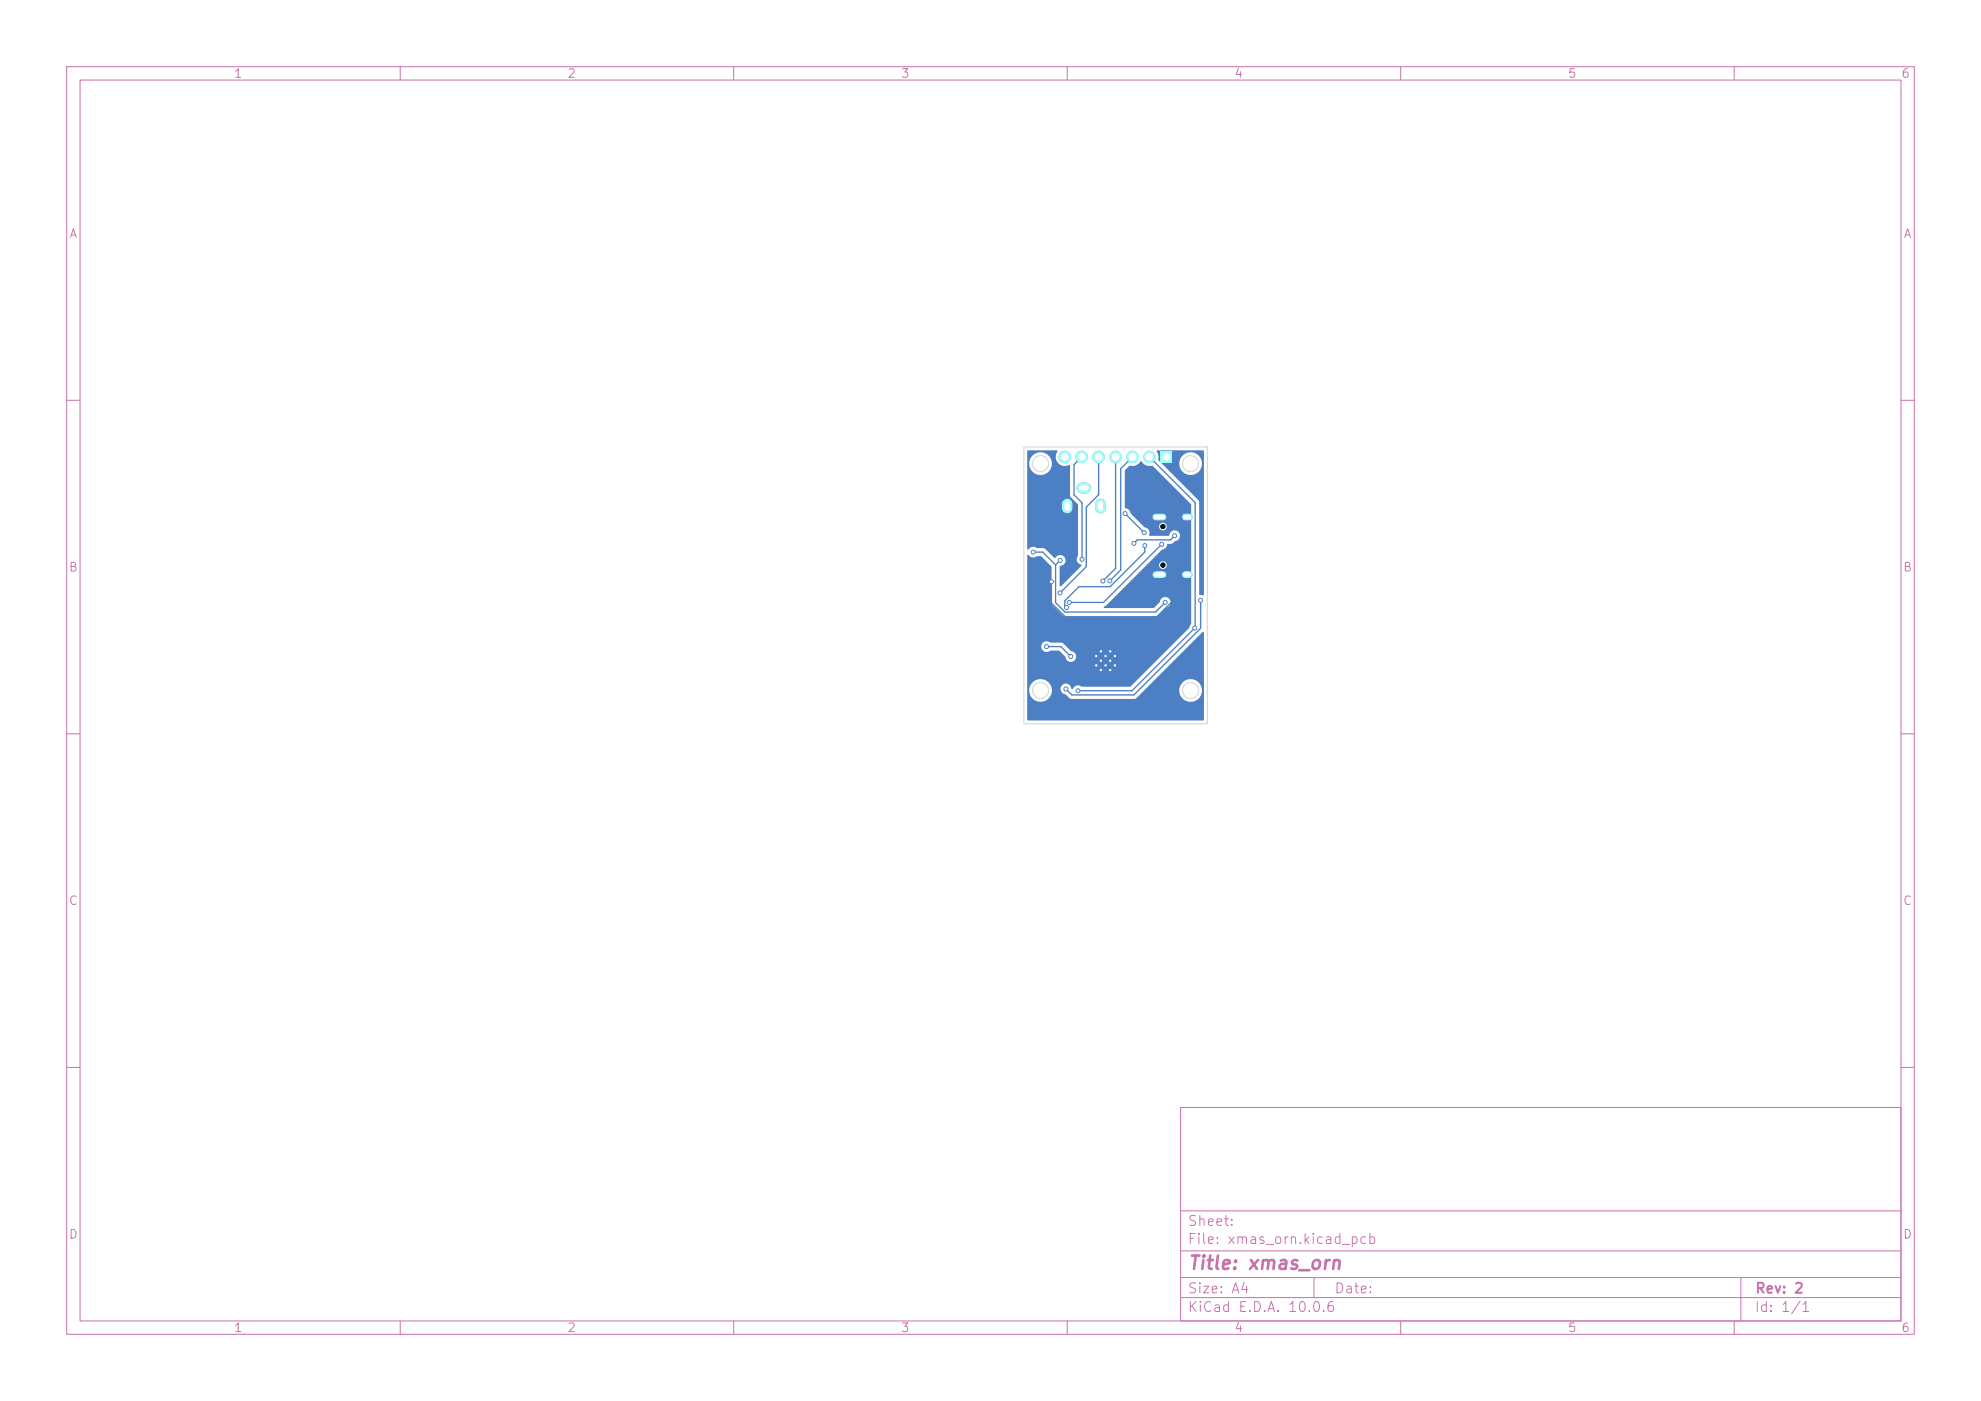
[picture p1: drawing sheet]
<svg xmlns="http://www.w3.org/2000/svg" width="297mm" height="210mm" viewBox="0 0 297 210" stroke-linecap="round" stroke-linejoin="round" font-family="sans-serif">
<defs><g id="words">
<text font-size="2" fill="#c872ab" x="178" y="190.8">Title: xmas_orn</text>
<g font-size="1.5" fill="#c872ab">
<text x="178" y="184.1">Sheet:</text>
<text x="178" y="186.8">File: xmas_orn.kicad_pcb</text>
<text x="178" y="197">KiCad E.D.A. 10.0.6</text>
<text x="178" y="194.2">Size: A4</text>
<text x="200" y="194.2">Date:</text>
<text x="263" y="197">Id: 1/1</text>
<text x="263" y="194.2">Rev: 2</text>
</g>
<g font-size="1.3" fill="#c872ab">
<text x="35" y="12">1</text>
<text x="85" y="12">2</text>
<text x="135" y="12">3</text>
<text x="185" y="12">4</text>
<text x="235" y="12">5</text>
<text x="285" y="12">6</text>
<text x="10.3" y="36">A</text>
<text x="285.3" y="36">A</text>
<text x="10.2" y="86">B</text>
<text x="285.2" y="86">B</text>
<text x="10.2" y="136">C</text>
<text x="285.2" y="136">C</text>
<text x="10.2" y="186">D</text>
<text x="285.2" y="186">D</text>
<text x="35" y="200">1</text>
<text x="85" y="200">2</text>
<text x="135" y="200">3</text>
<text x="185" y="200">4</text>
<text x="235" y="200">5</text>
<text x="285" y="200">6</text>
</g>
</g></defs>
<g fill="none" stroke="#c872ab" stroke-width=".15">
<path d="M10 10h277v190h-277zM12 12h273v186h-273zM60 10v2M110 10v2M160 10v2M210 10v2M260 10v2M10 60h2M285 60h2M10 110h2M285 110h2M10 160h2"/>
<path d="M177 166h108v32h-108zM285 160h2M60 198v2M110 198v2M160 198v2M177 194.5h108M177 191.5h108M177 187.5h108M177 181.5h108M197 191.5v3M210 198v2M260 198v2"/>
<path d="M261 191.5v6.5"/>
</g>
<path d="M173.3 77.5h1.1M177.7 77.5h.6M173.3 86.1h1.1M177.7 86.1h.6" fill="none" stroke="#4d7fc4" stroke-width="1"/>
<g fill="#4d7fc4" stroke="#4d7fc4" stroke-width=".15">
<circle cx="164.4" cy="99.7" r=".3"/>
<circle cx="164.4" cy="98.3" r=".3"/>
<circle cx="165.1" cy="100.4" r=".3"/>
<circle cx="165.1" cy="99" r=".3"/>
<circle cx="165.1" cy="97.6" r=".3"/>
<circle cx="165.8" cy="99.7" r=".3"/>
<circle cx="165.8" cy="98.3" r=".3"/>
<circle cx="166.5" cy="100.4" r=".3"/>
<circle cx="166.5" cy="99" r=".3"/>
<circle cx="166.5" cy="97.6" r=".3"/>
<circle cx="167.2" cy="99.7" r=".3"/>
<circle cx="167.2" cy="98.3" r=".3"/>
</g>
<path d="M160 75.6v.6M162.2 73.2h.6M165 75.6v.6" fill="none" stroke="#4d7fc4" stroke-width="1.6"/>
<path d="M174 67.6h1.7v1.7h-1.7z" fill="#4d7fc4"/>
<g fill="#4d7fc4" stroke="#4d7fc4" stroke-width=".15">
<circle cx="172.3" cy="68.5" r=".85"/>
<circle cx="169.8" cy="68.5" r=".85"/>
<circle cx="167.3" cy="68.5" r=".85"/>
<circle cx="164.7" cy="68.5" r=".85"/>
<circle cx="162.2" cy="68.5" r=".85"/>
<circle cx="159.6" cy="68.5" r=".85"/>
<circle cx="156.9" cy="96.9" r=".3"/>
<circle cx="160.5" cy="98.4" r=".3"/>
<circle cx="157.6" cy="87.2" r=".3"/>
<circle cx="176.1" cy="80.3" r=".3"/>
<circle cx="170" cy="81.4" r=".3"/>
<circle cx="161.6" cy="103.5" r=".3"/>
<circle cx="179.1" cy="94.1" r=".3"/>
<circle cx="159" cy="84" r=".3"/>
<circle cx="154.9" cy="82.8" r=".3"/>
<circle cx="174.7" cy="90.3" r=".3"/>
<circle cx="168.7" cy="77" r=".3"/>
<circle cx="171.5" cy="79.8" r=".3"/>
<circle cx="174.2" cy="81.6" r=".3"/>
<circle cx="160.3" cy="90.3" r=".3"/>
<circle cx="171.6" cy="81.8" r=".3"/>
<circle cx="159.9" cy="91.1" r=".3"/>
<circle cx="180" cy="90" r=".3"/>
<circle cx="159.8" cy="103.3" r=".3"/>
<circle cx="158.9" cy="88.9" r=".3"/>
<circle cx="162.2" cy="83.8" r=".3"/>
<circle cx="165.3" cy="87.1" r=".3"/>
<circle cx="166.4" cy="87.1" r=".3"/>
</g>
<g fill="none" stroke="#4d7fc4" stroke-width=".2">
<path d="M162.2 68.5l-1.2 1.1v4.6l1.2 1.2v8.4M164.7 68.5v5.7l-1.8 1.8v8.9l-4 4M167.3 68.5v16.7l-2 1.9M168.7 77l2.8 2.8M169.8 68.5l-1.8 1.8v15.1l-1.6 1.7M172.3 68.5l6.9 6.8v18.8l-9.5 9.4h-8.1M173.8 77.5h4.2M154.9 82.8h1.4l2 1.9M156.9 96.9h2.2l1.4 1.5M157.6 87.2v3.2l7.3 7.2h.2M158.3 84.7v5.6l1.4 1.4h13.5l1.5-1.4M158.9 84h.1"/>
<path d="M158.9 84l-.6 .7M164.4 99.7l.7-.7 1.4 1.4 .7-.7M165.1 97.6l.7 .7 .7-.7M165.1 97.6l-.7 .7M166.5 99l-1.4 1.4M166.5 97.6l.7 .7M171.6 81.8v.9l-5.2 5.2h-4.6l-2.2 2.2v.7l.3 .3M173.8 86.1h4.2M174.2 81.6l-8.8 8.7h-5.1M176.1 80.3l-.6 .6h-5l-.5 .5M176.9 86.1v2.9l-8.6 8.6h-1.8M180 90v4.2l-10 10h-9.3l-.9-.9"/>
</g>
<g fill="#4d7fc4">
<path d="M154 83.2h.2a.87 .87 0 0 0 1.3 .2h.6l1.5 1.5 .1 5.5 .1 .3 1.6 1.6h13.9l.3-.1 1.1-1.1a.82 .82 0 0 0 .8-.8 .82 .82 0 0 0-.8-.8 .82 .82 0 0 0-.8 .8l-1 .8h-7.3l-.1-.1 .3-.2 8.4-8.4a.92 .92 0 0 0 .8-.9h.7l.4-.4a.83 .83 0 0 0 .8-.8 .83 .83 0 0 0-.8-.8 .83 .83 0 0 0-.8 .8h-2.9l-.1-.1a.84 .84 0 0 0-.7-1.2l-2.1-2a.97 .97 0 0 0-.9-.9v-5.6l.8-.7a1.52 1.52 0 0 0 1.7-.7l.1 .1a1.5 1.5 0 0 0 1.6 .6l5.8 5.8v3.3h-3.7v-.2a.58 .58 0 0 0-1-.2 .58 .58 0 0 0 .3 1 .58 .58 0 0 0 .7-.6h3.7v5.7h-3.7a.58 .58 0 0 0-.9-.4 .58 .58 0 0 0 .1 1 .58 .58 0 0 0 .8-.4v-.2h3.7v8.9l-.3 .6-4.2 4.2h-12.8v-.1a.92 .92 0 0 0-.7-.6l-1.3-1.2-1.8-.1a.82 .82 0 0 0-1.2 .1 .82 .82 0 0 0 0 1.1 .82 .82 0 0 0 1.2 0h1.3l.9 .9a.82 .82 0 0 0 .9 .8 .82 .82 0 0 0 .7-.9h12.8l-4.6 4.6h-7.3a.88 .88 0 0 0-1.4 .4h-.1a.83 .83 0 0 0-.9-.8 .83 .83 0 0 0-.8 .9h-1.3a1.7 1.7 0 0 0-2.6-1.4 1.7 1.7 0 0 0 0 3 1.7 1.7 0 0 0 2.6-1.4v-.2h1.3a.9 .9 0 0 0 .8 .7l.5 .5 .3 .2 9.6-.1 10.2-10 .1 .1v8.6h-.3a1.7 1.7 0 0 0-2.6-1.4 1.7 1.7 0 0 0 0 3 1.7 1.7 0 0 0 2.6-1.4v-.2h.3v4.5l-.1 .1h-26.3z"/>
<path d="M173.5 67.5h6.9l.1 1.9h-.3a1.7 1.7 0 0 0-2.6-1.4 1.7 1.7 0 0 0 0 3 1.7 1.7 0 0 0 2.6-1.4v-.2h.3v19.7l-.1 .2-.5-.1-.1-.1-.1-14-6.1-6.2a1.77 1.77 0 0 0-.2-1.3z"/>
<path d="M154.1 67.5h4.3l.2 .1a1.4 1.4 0 0 0 0 1.8h-.9a1.7 1.7 0 0 0-2.6-1.4 1.7 1.7 0 0 0 0 3 1.7 1.7 0 0 0 2.6-1.4v-.2h.9a1.47 1.47 0 0 0 1.8 .3v4.6l.1 .2 1.1 1.2v7.6a.89 .89 0 0 0 .6 1.4l-3.2 3.2-.1-.1v-2.9a.89 .89 0 0 0 .8-.7 .89 .89 0 0 0-.4-.9 1 1 0 0 0-1.2 .4l-1.5-1.5h-1.1a.9 .9 0 0 0-1.4 .2l-.1-.1z"/>
</g>
<g fill="#9afff8" stroke="#9afff8" stroke-width=".15">
<circle cx="174.4" cy="78.9" r=".33"/>
<circle cx="174.4" cy="84.7" r=".33"/>
</g>
<path d="M173.3 77.5h1.1M177.7 77.5h.6M173.3 86.1h1.1M177.7 86.1h.6" fill="none" stroke="#9afff8" stroke-width="1"/>
<path d="M160 75.6v.6M162.2 73.2h.6M165 75.6v.6" fill="none" stroke="#9afff8" stroke-width="1.6"/>
<path d="M174 67.6h1.7v1.7h-1.7z" fill="#9afff8"/>
<g fill="#9afff8" stroke="#9afff8" stroke-width=".15">
<circle cx="172.3" cy="68.5" r=".85"/>
<circle cx="169.8" cy="68.5" r=".85"/>
<circle cx="167.3" cy="68.5" r=".85"/>
<circle cx="164.7" cy="68.5" r=".85"/>
<circle cx="162.2" cy="68.5" r=".85"/>
<circle cx="159.6" cy="68.5" r=".85"/>
</g>
<g fill="none" stroke="#d0d2cd" stroke-width=".15">
<path d="M153.5 67h27.5v41.5h-27.5z"/>
<circle cx="156" cy="69.5" r="1.2"/>
<circle cx="178.5" cy="69.5" r="1.2"/>
<circle cx="156" cy="103.5" r="1.2"/>
<circle cx="178.5" cy="103.5" r="1.2"/>
</g>
<g fill="#fff" stroke="#fff" stroke-width=".15">
<circle cx="156.9" cy="96.9" r=".15"/>
<circle cx="160.5" cy="98.4" r=".15"/>
<circle cx="157.6" cy="87.2" r=".15"/>
<circle cx="176.1" cy="80.3" r=".15"/>
<circle cx="170" cy="81.4" r=".15"/>
<circle cx="161.6" cy="103.5" r=".15"/>
<circle cx="179.1" cy="94.1" r=".15"/>
<circle cx="159" cy="84" r=".15"/>
<circle cx="154.9" cy="82.8" r=".15"/>
<circle cx="174.7" cy="90.3" r=".15"/>
<circle cx="168.7" cy="77" r=".15"/>
<circle cx="171.5" cy="79.8" r=".15"/>
<circle cx="174.2" cy="81.6" r=".15"/>
<circle cx="160.3" cy="90.3" r=".15"/>
<circle cx="171.6" cy="81.8" r=".15"/>
<circle cx="159.9" cy="91.1" r=".15"/>
<circle cx="180" cy="90" r=".15"/>
<circle cx="159.8" cy="103.3" r=".15"/>
<circle cx="158.9" cy="88.9" r=".15"/>
<circle cx="162.2" cy="83.8" r=".15"/>
<circle cx="165.3" cy="87.1" r=".15"/>
<circle cx="166.4" cy="87.1" r=".15"/>
<circle cx="164.4" cy="99.7" r=".1"/>
<circle cx="164.4" cy="98.3" r=".1"/>
<circle cx="165.1" cy="100.4" r=".1"/>
<circle cx="165.1" cy="99" r=".1"/>
<circle cx="165.1" cy="97.6" r=".1"/>
<circle cx="165.8" cy="99.7" r=".1"/>
<circle cx="165.8" cy="98.3" r=".1"/>
<circle cx="166.5" cy="100.4" r=".1"/>
<circle cx="166.5" cy="99" r=".1"/>
<circle cx="166.5" cy="97.6" r=".1"/>
<circle cx="167.2" cy="99.7" r=".1"/>
<circle cx="167.2" cy="98.3" r=".1"/>
<circle cx="174.9" cy="68.5" r=".5"/>
<circle cx="172.3" cy="68.5" r=".5"/>
<circle cx="169.8" cy="68.5" r=".5"/>
<circle cx="167.3" cy="68.5" r=".5"/>
<circle cx="164.7" cy="68.5" r=".5"/>
<circle cx="162.2" cy="68.5" r=".5"/>
<circle cx="159.6" cy="68.5" r=".5"/>
</g>
<g fill="#000" stroke="#000" stroke-width=".15">
<circle cx="174.4" cy="78.9" r=".33"/>
<circle cx="174.4" cy="84.7" r=".33"/>
</g>
<path d="M173.3 77.5h1.1M177.7 77.5h.6M173.3 86.1h1.1M177.7 86.1h.6" fill="none" stroke="#fff" stroke-width=".6"/>
<path d="M160 75.5v.7M162.2 73.2h.7M165 75.5v.7" fill="none" stroke="#fff" stroke-width=".8"/>
<use href="#words"/>
</svg>
